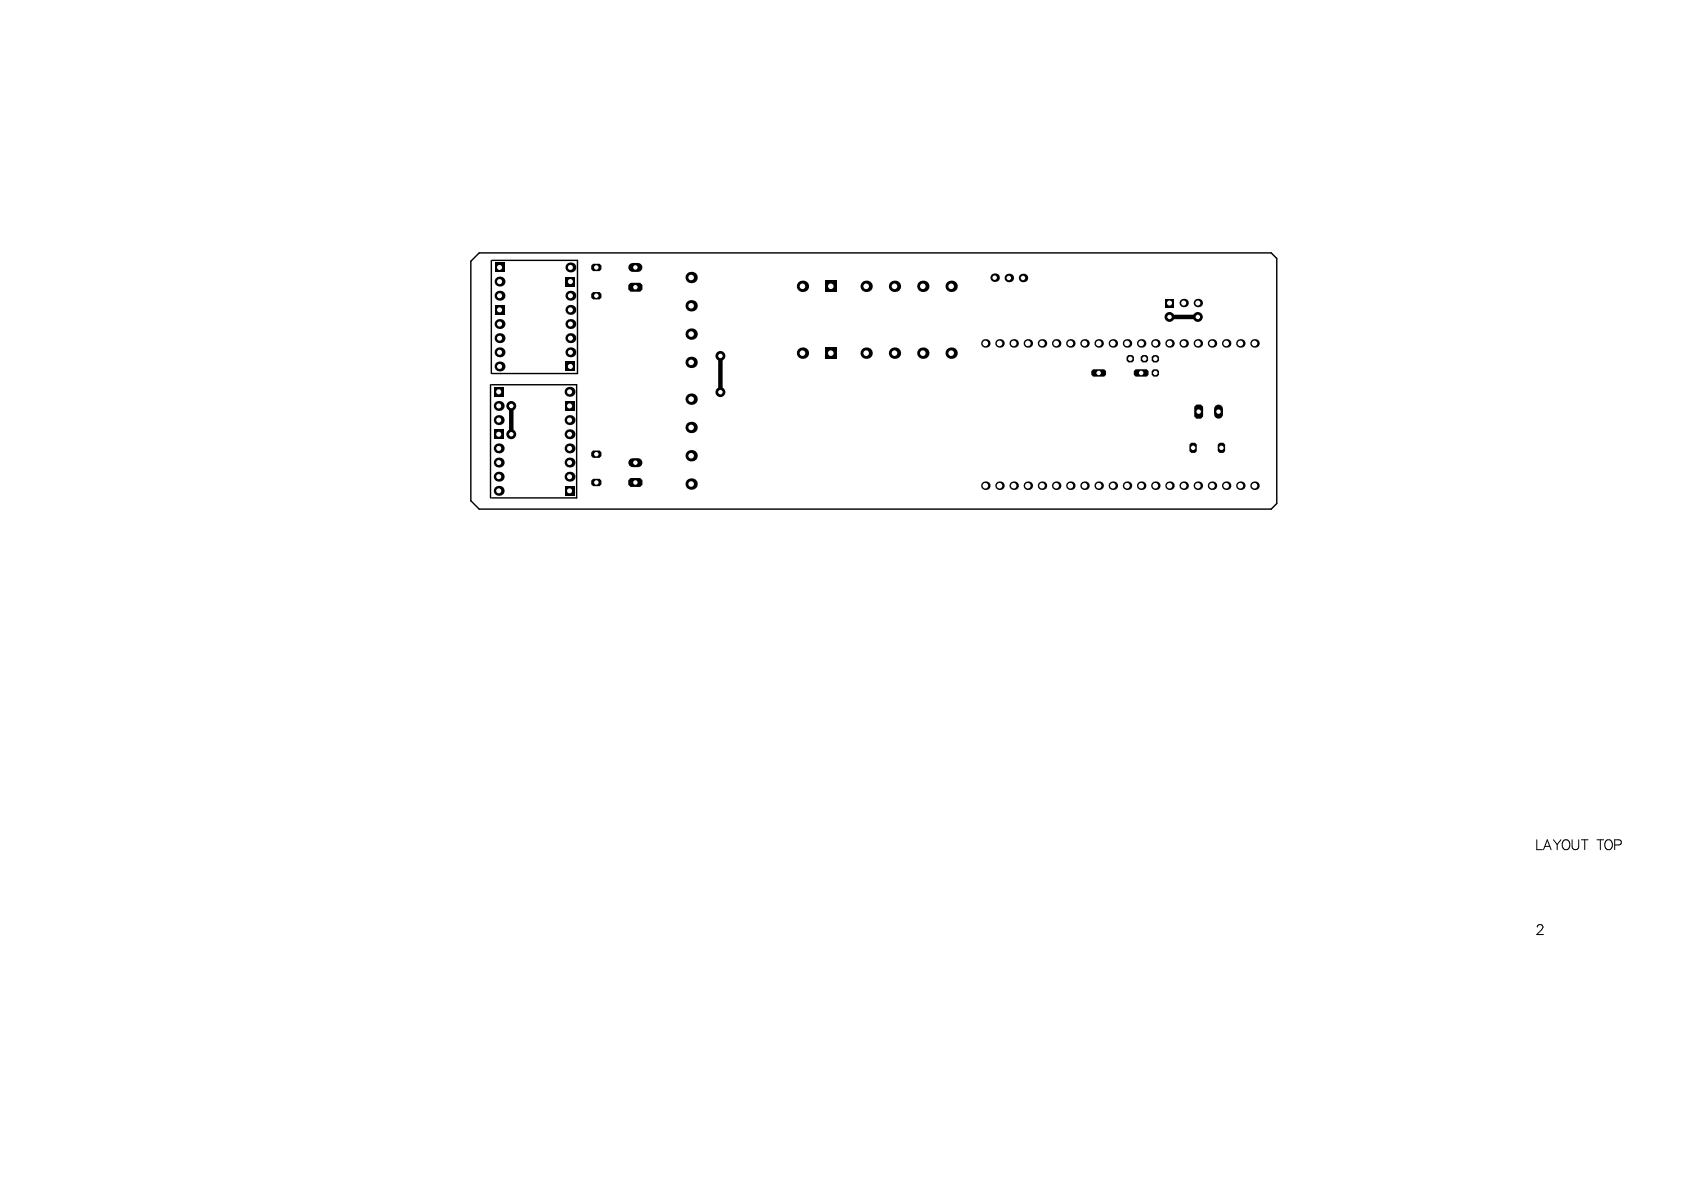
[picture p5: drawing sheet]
<svg xmlns="http://www.w3.org/2000/svg" width="297mm" height="210mm" viewBox="0 0 297 210" stroke-linecap="round" stroke-linejoin="round" font-family="sans-serif">
<path d="M86.7 45.9v20M86.9 45.9h15v20h-15M86.5 67.9v19.9M86.7 67.9h15v19.9h-15" fill="none" stroke="#000" stroke-width=".25"/>
<path d="M206.3 55.9h5M90.2 71.6v5M127.1 62.8v6.4" fill="none" stroke="#000" stroke-width=".79"/>
<g fill="none" stroke="#000" stroke-width=".18">
<path d="M271.1 148.1v1.8h1M272.3 149.9l.6-1.8 .7 1.8M272.5 149.3h.8M274 148.1l.7 .9M274.7 149v.9M275.3 148.1l-.6 .9M275.7 148.4a.65 .65 0 0 1 .8-.3 .65 .65 0 0 1 .4 .7 .77 .77 0 0 1-.2 .8 .77 .77 0 0 1-.8 .2 1.08 1.08 0 0 1-.2-1.4zM277.3 148.1v1.3a.59 .59 0 0 0 .6 .5 .59 .59 0 0 0 .6-.5v-1.3M278.9 148.1h1.2M279.5 148.1v1.8M281.7 148.1h1.2M282.3 148.1v1.8"/>
<path d="M283.2 148.4a.65 .65 0 0 1 .8-.3 .65 .65 0 0 1 .4 .7 .76 .76 0 0 1-.2 .8 .76 .76 0 0 1-.8 .2 1.08 1.08 0 0 1-.2-1.4zM284.8 149h.8a.46 .46 0 0 0 .4-.4 .46 .46 0 0 0-.4-.5h-.8v1.8M271.2 163.5v-.2l.3-.2h.3l.3 .2a.54 .54 0 0 1-.2 .7l-.8 .8h1.1"/>
</g>
<circle cx="127.1" cy="62.8" r=".87" fill="#000"/>
<circle cx="127.1" cy="62.8" r=".39" fill="#fff"/>
<circle cx="211.3" cy="55.9" r=".87" fill="#000"/>
<circle cx="211.3" cy="55.9" r=".39" fill="#fff"/>
<circle cx="206.3" cy="55.9" r=".87" fill="#000"/>
<circle cx="206.3" cy="55.9" r=".39" fill="#fff"/>
<circle cx="127.1" cy="69.2" r=".87" fill="#000"/>
<circle cx="127.1" cy="69.2" r=".39" fill="#fff"/>
<circle cx="90.2" cy="76.6" r=".87" fill="#000"/>
<circle cx="90.2" cy="76.6" r=".39" fill="#fff"/>
<circle cx="90.2" cy="71.6" r=".87" fill="#000"/>
<circle cx="90.2" cy="71.6" r=".39" fill="#fff"/>
<path d="M203.1 65.5l.4-.4h.6l.3 .4v.6l-.3 .3h-.6l-.4-.3z" fill-rule="evenodd" fill="#000"/>
<circle cx="203.8" cy="65.8" r=".39" fill="#fff"/>
<path d="M209.8 78.4l.3-.3h.7l.3 .3v1.2l-.3 .3h-.7l-.3-.3z" fill-rule="evenodd" fill="#000"/>
<circle cx="210.5" cy="79" r=".39" fill="#fff"/>
<path d="M210.6 71.8l.4-.4h.8l.4 .4v1.7l-.4 .4h-.8l-.4-.4z" fill-rule="evenodd" fill="#000"/>
<circle cx="211.4" cy="72.6" r=".39" fill="#fff"/>
<path d="M214.9 72.1v1" fill="none" stroke="#000" stroke-width="1.6"/>
<circle cx="214.9" cy="72.6" r=".39" fill="#fff"/>
<circle cx="211.3" cy="60.6" r=".75" fill="#000"/>
<circle cx="211.3" cy="60.6" r=".49" fill="#fff"/>
<path d="M214.8 78.4l.3-.3h.7l.3 .3v1.2l-.3 .3h-.7l-.3-.3z" fill-rule="evenodd" fill="#000"/>
<circle cx="215.4" cy="79" r=".39" fill="#fff"/>
<circle cx="213.8" cy="60.6" r=".75" fill="#000"/>
<circle cx="213.8" cy="60.6" r=".49" fill="#fff"/>
<circle cx="206.3" cy="60.6" r=".75" fill="#000"/>
<circle cx="206.3" cy="60.6" r=".49" fill="#fff"/>
<circle cx="203.8" cy="60.6" r=".75" fill="#000"/>
<circle cx="203.8" cy="60.6" r=".49" fill="#fff"/>
<circle cx="208.8" cy="60.6" r=".75" fill="#000"/>
<circle cx="208.8" cy="60.6" r=".49" fill="#fff"/>
<path d="M203.1 63l.4-.4h.6l.3 .4v.6l-.3 .3h-.6l-.4-.3z" fill-rule="evenodd" fill="#000"/>
<circle cx="203.8" cy="63.3" r=".39" fill="#fff"/>
<circle cx="211.3" cy="53.5" r=".74" fill="#000"/>
<circle cx="211.3" cy="53.5" r=".44" fill="#fff"/>
<path d="M205.6 52.7h1.4v1.5h-1.4z" fill-rule="evenodd" fill="#000"/>
<circle cx="206.3" cy="53.5" r=".44" fill="#fff"/>
<circle cx="208.8" cy="53.5" r=".74" fill="#000"/>
<circle cx="208.8" cy="53.5" r=".44" fill="#fff"/>
<circle cx="196.3" cy="60.6" r=".75" fill="#000"/>
<circle cx="196.3" cy="60.6" r=".49" fill="#fff"/>
<circle cx="201.3" cy="60.6" r=".75" fill="#000"/>
<circle cx="201.3" cy="60.6" r=".49" fill="#fff"/>
<path d="M201.2 63l.3-.4h.7l.3 .4v.6l-.3 .3h-.7l-.3-.3z" fill-rule="evenodd" fill="#000"/>
<circle cx="201.9" cy="63.3" r=".39" fill="#fff"/>
<path d="M198.7 63l.3-.4h.7l.3 .4v.6l-.3 .3h-.7l-.3-.3z" fill-rule="evenodd" fill="#000"/>
<circle cx="199.4" cy="63.3" r=".39" fill="#fff"/>
<circle cx="193.8" cy="60.6" r=".75" fill="#000"/>
<circle cx="193.8" cy="60.6" r=".49" fill="#fff"/>
<path d="M200 65.5l.3-.4h2l.3 .4v.6l-.3 .3h-2l-.3-.3z" fill-rule="evenodd" fill="#000"/>
<circle cx="201.3" cy="65.8" r=".39" fill="#fff"/>
<circle cx="198.8" cy="60.6" r=".75" fill="#000"/>
<circle cx="198.8" cy="60.6" r=".49" fill="#fff"/>
<path d="M192.5 65.5l.3-.4h2l.3 .4v.6l-.3 .3h-2l-.3-.3z" fill-rule="evenodd" fill="#000"/>
<circle cx="193.8" cy="65.8" r=".39" fill="#fff"/>
<circle cx="167.8" cy="62.3" r="1" fill="#000"/>
<circle cx="167.8" cy="62.3" r=".49" fill="#fff"/>
<circle cx="173.8" cy="60.6" r=".75" fill="#000"/>
<circle cx="173.8" cy="60.6" r=".49" fill="#fff"/>
<circle cx="178.8" cy="60.6" r=".75" fill="#000"/>
<circle cx="178.8" cy="60.6" r=".49" fill="#fff"/>
<circle cx="191.3" cy="60.6" r=".75" fill="#000"/>
<circle cx="191.3" cy="60.6" r=".49" fill="#fff"/>
<circle cx="176.3" cy="60.6" r=".75" fill="#000"/>
<circle cx="176.3" cy="60.6" r=".49" fill="#fff"/>
<circle cx="188.8" cy="60.6" r=".75" fill="#000"/>
<circle cx="188.8" cy="60.6" r=".49" fill="#fff"/>
<circle cx="183.8" cy="60.6" r=".75" fill="#000"/>
<circle cx="183.8" cy="60.6" r=".49" fill="#fff"/>
<circle cx="186.3" cy="60.6" r=".75" fill="#000"/>
<circle cx="186.3" cy="60.6" r=".49" fill="#fff"/>
<circle cx="181.3" cy="60.6" r=".75" fill="#000"/>
<circle cx="181.3" cy="60.6" r=".49" fill="#fff"/>
<circle cx="88" cy="86.6" r=".88" fill="#000"/>
<circle cx="88" cy="86.6" r=".44" fill="#fff"/>
<path d="M99.6 85.7h1.7v1.8h-1.7z" fill-rule="evenodd" fill="#000"/>
<circle cx="100.5" cy="86.6" r=".44" fill="#fff"/>
<circle cx="88" cy="84.1" r=".88" fill="#000"/>
<circle cx="88" cy="84.1" r=".44" fill="#fff"/>
<circle cx="100.5" cy="84.1" r=".88" fill="#000"/>
<circle cx="100.5" cy="84.1" r=".44" fill="#fff"/>
<circle cx="88" cy="81.6" r=".88" fill="#000"/>
<circle cx="88" cy="81.6" r=".44" fill="#fff"/>
<circle cx="100.5" cy="81.6" r=".88" fill="#000"/>
<circle cx="100.5" cy="81.6" r=".44" fill="#fff"/>
<circle cx="88" cy="79.1" r=".88" fill="#000"/>
<circle cx="88" cy="79.1" r=".44" fill="#fff"/>
<circle cx="100.5" cy="79.1" r=".88" fill="#000"/>
<circle cx="100.5" cy="79.1" r=".44" fill="#fff"/>
<path d="M87.1 75.7h1.7v1.8h-1.7z" fill-rule="evenodd" fill="#000"/>
<circle cx="88" cy="76.6" r=".44" fill="#fff"/>
<circle cx="100.5" cy="76.6" r=".88" fill="#000"/>
<circle cx="100.5" cy="76.6" r=".44" fill="#fff"/>
<circle cx="100.5" cy="74.1" r=".88" fill="#000"/>
<circle cx="100.5" cy="74.1" r=".44" fill="#fff"/>
<circle cx="88" cy="74.1" r=".88" fill="#000"/>
<circle cx="88" cy="74.1" r=".44" fill="#fff"/>
<path d="M99.6 70.7h1.7v1.8h-1.7z" fill-rule="evenodd" fill="#000"/>
<circle cx="100.5" cy="71.6" r=".44" fill="#fff"/>
<circle cx="88" cy="71.6" r=".88" fill="#000"/>
<circle cx="88" cy="71.6" r=".44" fill="#fff"/>
<circle cx="100.5" cy="69.1" r=".88" fill="#000"/>
<circle cx="100.5" cy="69.1" r=".44" fill="#fff"/>
<path d="M87.1 68.2h1.7v1.8h-1.7z" fill-rule="evenodd" fill="#000"/>
<circle cx="88" cy="69.1" r=".44" fill="#fff"/>
<circle cx="88.1" cy="64.6" r=".88" fill="#000"/>
<circle cx="88.1" cy="64.6" r=".44" fill="#fff"/>
<path d="M99.7 63.8h1.8v1.7h-1.8z" fill-rule="evenodd" fill="#000"/>
<circle cx="100.6" cy="64.6" r=".44" fill="#fff"/>
<circle cx="88.1" cy="62.1" r=".88" fill="#000"/>
<circle cx="88.1" cy="62.1" r=".44" fill="#fff"/>
<circle cx="88.1" cy="59.6" r=".88" fill="#000"/>
<circle cx="88.1" cy="59.6" r=".44" fill="#fff"/>
<circle cx="100.6" cy="59.6" r=".88" fill="#000"/>
<circle cx="100.6" cy="59.6" r=".44" fill="#fff"/>
<circle cx="88.1" cy="57.2" r=".88" fill="#000"/>
<circle cx="88.1" cy="57.2" r=".44" fill="#fff"/>
<path d="M87.2 53.8h1.8v1.7h-1.8z" fill-rule="evenodd" fill="#000"/>
<circle cx="88.1" cy="54.7" r=".44" fill="#fff"/>
<circle cx="100.6" cy="54.7" r=".88" fill="#000"/>
<circle cx="100.6" cy="54.7" r=".44" fill="#fff"/>
<circle cx="88.1" cy="52.2" r=".88" fill="#000"/>
<circle cx="88.1" cy="52.2" r=".44" fill="#fff"/>
<circle cx="100.6" cy="52.2" r=".88" fill="#000"/>
<circle cx="100.6" cy="52.2" r=".44" fill="#fff"/>
<circle cx="88.1" cy="49.7" r=".88" fill="#000"/>
<circle cx="88.1" cy="49.7" r=".44" fill="#fff"/>
<path d="M99.7 48.8h1.8v1.7h-1.8z" fill-rule="evenodd" fill="#000"/>
<circle cx="100.6" cy="49.7" r=".44" fill="#fff"/>
<path d="M87.2 46.3h1.8v1.7h-1.8z" fill-rule="evenodd" fill="#000"/>
<circle cx="88.1" cy="47.2" r=".44" fill="#fff"/>
<circle cx="100.6" cy="47.2" r=".88" fill="#000"/>
<circle cx="100.6" cy="47.2" r=".44" fill="#fff"/>
<circle cx="162.8" cy="62.3" r="1" fill="#000"/>
<circle cx="162.8" cy="62.3" r=".49" fill="#fff"/>
<circle cx="157.8" cy="62.3" r="1" fill="#000"/>
<circle cx="157.8" cy="62.3" r=".49" fill="#fff"/>
<path d="M111.6 47.2h.9" fill="none" stroke="#000" stroke-width="1.6"/>
<circle cx="112.1" cy="47.2" r=".39" fill="#fff"/>
<circle cx="152.8" cy="62.3" r="1" fill="#000"/>
<circle cx="152.8" cy="62.3" r=".49" fill="#fff"/>
<circle cx="100.6" cy="62.1" r=".88" fill="#000"/>
<circle cx="100.6" cy="62.1" r=".44" fill="#fff"/>
<circle cx="121.9" cy="58.9" r="1" fill="#000"/>
<circle cx="121.9" cy="58.9" r=".49" fill="#fff"/>
<circle cx="100.6" cy="57.2" r=".88" fill="#000"/>
<circle cx="100.6" cy="57.2" r=".44" fill="#fff"/>
<circle cx="121.9" cy="53.9" r="1" fill="#000"/>
<circle cx="121.9" cy="53.9" r=".49" fill="#fff"/>
<path d="M104.3 51.8l.3-.3h1.2l.3 .3v.7l-.3 .3h-1.2l-.3-.3z" fill-rule="evenodd" fill="#000"/>
<circle cx="105.2" cy="52.2" r=".39" fill="#fff"/>
<path d="M110.8 50.3l.4-.4h1.7l.4 .4v.8l-.4 .4h-1.7l-.4-.4z" fill-rule="evenodd" fill="#000"/>
<circle cx="112.1" cy="50.7" r=".39" fill="#fff"/>
<circle cx="141.5" cy="50.5" r="1" fill="#000"/>
<circle cx="141.5" cy="50.5" r=".49" fill="#fff"/>
<path d="M145.5 49.5h2v2h-2z" fill-rule="evenodd" fill="#000"/>
<circle cx="146.5" cy="50.5" r=".49" fill="#fff"/>
<circle cx="152.8" cy="50.5" r="1" fill="#000"/>
<circle cx="152.8" cy="50.5" r=".49" fill="#fff"/>
<circle cx="157.8" cy="50.5" r="1" fill="#000"/>
<circle cx="157.8" cy="50.5" r=".49" fill="#fff"/>
<circle cx="162.8" cy="50.5" r="1" fill="#000"/>
<circle cx="162.8" cy="50.5" r=".49" fill="#fff"/>
<circle cx="121.9" cy="48.9" r="1" fill="#000"/>
<circle cx="121.9" cy="48.9" r=".49" fill="#fff"/>
<path d="M104.3 46.8l.3-.3h1.2l.3 .3v.7l-.3 .3h-1.2l-.3-.3z" fill-rule="evenodd" fill="#000"/>
<circle cx="105.2" cy="47.2" r=".39" fill="#fff"/>
<circle cx="218.8" cy="85.7" r=".75" fill="#000"/>
<circle cx="218.8" cy="85.7" r=".49" fill="#fff"/>
<path d="M145.5 61.3h2v2h-2z" fill-rule="evenodd" fill="#000"/>
<circle cx="146.5" cy="62.3" r=".49" fill="#fff"/>
<circle cx="178.8" cy="85.7" r=".75" fill="#000"/>
<circle cx="178.8" cy="85.7" r=".49" fill="#fff"/>
<circle cx="173.8" cy="85.7" r=".75" fill="#000"/>
<circle cx="173.8" cy="85.7" r=".49" fill="#fff"/>
<circle cx="176.3" cy="85.7" r=".75" fill="#000"/>
<circle cx="176.3" cy="85.7" r=".49" fill="#fff"/>
<circle cx="206.3" cy="85.7" r=".75" fill="#000"/>
<circle cx="206.3" cy="85.7" r=".49" fill="#fff"/>
<circle cx="196.3" cy="85.7" r=".75" fill="#000"/>
<circle cx="196.3" cy="85.7" r=".49" fill="#fff"/>
<circle cx="198.8" cy="85.7" r=".75" fill="#000"/>
<circle cx="198.8" cy="85.7" r=".49" fill="#fff"/>
<circle cx="193.8" cy="85.7" r=".75" fill="#000"/>
<circle cx="193.8" cy="85.7" r=".49" fill="#fff"/>
<circle cx="191.3" cy="85.7" r=".75" fill="#000"/>
<circle cx="191.3" cy="85.7" r=".49" fill="#fff"/>
<circle cx="201.3" cy="85.7" r=".75" fill="#000"/>
<circle cx="201.3" cy="85.7" r=".49" fill="#fff"/>
<circle cx="211.3" cy="85.7" r=".75" fill="#000"/>
<circle cx="211.3" cy="85.7" r=".49" fill="#fff"/>
<circle cx="213.8" cy="85.7" r=".75" fill="#000"/>
<circle cx="213.8" cy="85.7" r=".49" fill="#fff"/>
<circle cx="203.8" cy="85.7" r=".75" fill="#000"/>
<circle cx="203.8" cy="85.7" r=".49" fill="#fff"/>
<circle cx="208.8" cy="85.7" r=".75" fill="#000"/>
<circle cx="208.8" cy="85.7" r=".49" fill="#fff"/>
<circle cx="216.3" cy="60.6" r=".75" fill="#000"/>
<circle cx="216.3" cy="60.6" r=".49" fill="#fff"/>
<circle cx="181.3" cy="85.7" r=".75" fill="#000"/>
<circle cx="181.3" cy="85.7" r=".49" fill="#fff"/>
<circle cx="188.8" cy="85.7" r=".75" fill="#000"/>
<circle cx="188.8" cy="85.7" r=".49" fill="#fff"/>
<circle cx="216.3" cy="85.7" r=".75" fill="#000"/>
<circle cx="216.3" cy="85.7" r=".49" fill="#fff"/>
<circle cx="183.8" cy="85.7" r=".75" fill="#000"/>
<circle cx="183.8" cy="85.7" r=".49" fill="#fff"/>
<circle cx="186.3" cy="85.7" r=".75" fill="#000"/>
<circle cx="186.3" cy="85.7" r=".49" fill="#fff"/>
<circle cx="221.3" cy="85.7" r=".75" fill="#000"/>
<circle cx="221.3" cy="85.7" r=".49" fill="#fff"/>
<circle cx="221.3" cy="60.6" r=".75" fill="#000"/>
<circle cx="221.3" cy="60.6" r=".49" fill="#fff"/>
<circle cx="218.8" cy="60.6" r=".75" fill="#000"/>
<circle cx="218.8" cy="60.6" r=".49" fill="#fff"/>
<circle cx="175.4" cy="49" r=".75" fill="#000"/>
<circle cx="175.4" cy="49" r=".39" fill="#fff"/>
<circle cx="177.9" cy="49" r=".75" fill="#000"/>
<circle cx="177.9" cy="49" r=".39" fill="#fff"/>
<circle cx="180.4" cy="49" r=".75" fill="#000"/>
<circle cx="180.4" cy="49" r=".39" fill="#fff"/>
<circle cx="167.8" cy="50.5" r="1" fill="#000"/>
<circle cx="167.8" cy="50.5" r=".49" fill="#fff"/>
<path d="M104.3 84.8l.3-.3h1.2l.3 .3v.6l-.3 .4h-1.2l-.3-.4z" fill-rule="evenodd" fill="#000"/>
<circle cx="105.2" cy="85.1" r=".39" fill="#fff"/>
<circle cx="121.9" cy="85.4" r="1" fill="#000"/>
<circle cx="121.9" cy="85.4" r=".49" fill="#fff"/>
<path d="M110.8 84.7l.4-.4h1.7l.4 .4v.8l-.4 .4h-1.7l-.4-.4z" fill-rule="evenodd" fill="#000"/>
<circle cx="112.1" cy="85.1" r=".39" fill="#fff"/>
<path d="M111.6 81.6h.9" fill="none" stroke="#000" stroke-width="1.6"/>
<circle cx="112.1" cy="81.6" r=".39" fill="#fff"/>
<circle cx="121.9" cy="80.4" r="1" fill="#000"/>
<circle cx="121.9" cy="80.4" r=".49" fill="#fff"/>
<path d="M104.3 79.8l.3-.3h1.2l.3 .3v.6l-.3 .4h-1.2l-.3-.4z" fill-rule="evenodd" fill="#000"/>
<circle cx="105.2" cy="80.1" r=".39" fill="#fff"/>
<circle cx="141.6" cy="78.5" r=".75" fill="#000"/>
<circle cx="141.6" cy="78.5" r="8.8" fill="#fff"/>
<circle cx="121.9" cy="75.4" r="1" fill="#000"/>
<circle cx="121.9" cy="75.4" r=".49" fill="#fff"/>
<circle cx="121.9" cy="70.4" r="1" fill="#000"/>
<circle cx="121.9" cy="70.4" r=".49" fill="#fff"/>
<circle cx="121.9" cy="63.9" r="1" fill="#000"/>
<circle cx="121.9" cy="63.9" r=".49" fill="#fff"/>
<circle cx="141.5" cy="62.3" r="1" fill="#000"/>
<circle cx="141.5" cy="62.3" r=".49" fill="#fff"/>
<path d="M83.1 46.1l1.4-1.5h139.7l1 1v43.2l-1 1h-139.7l-1.4-1.5z" fill="none" stroke="#000" stroke-width=".25"/>
</svg>
